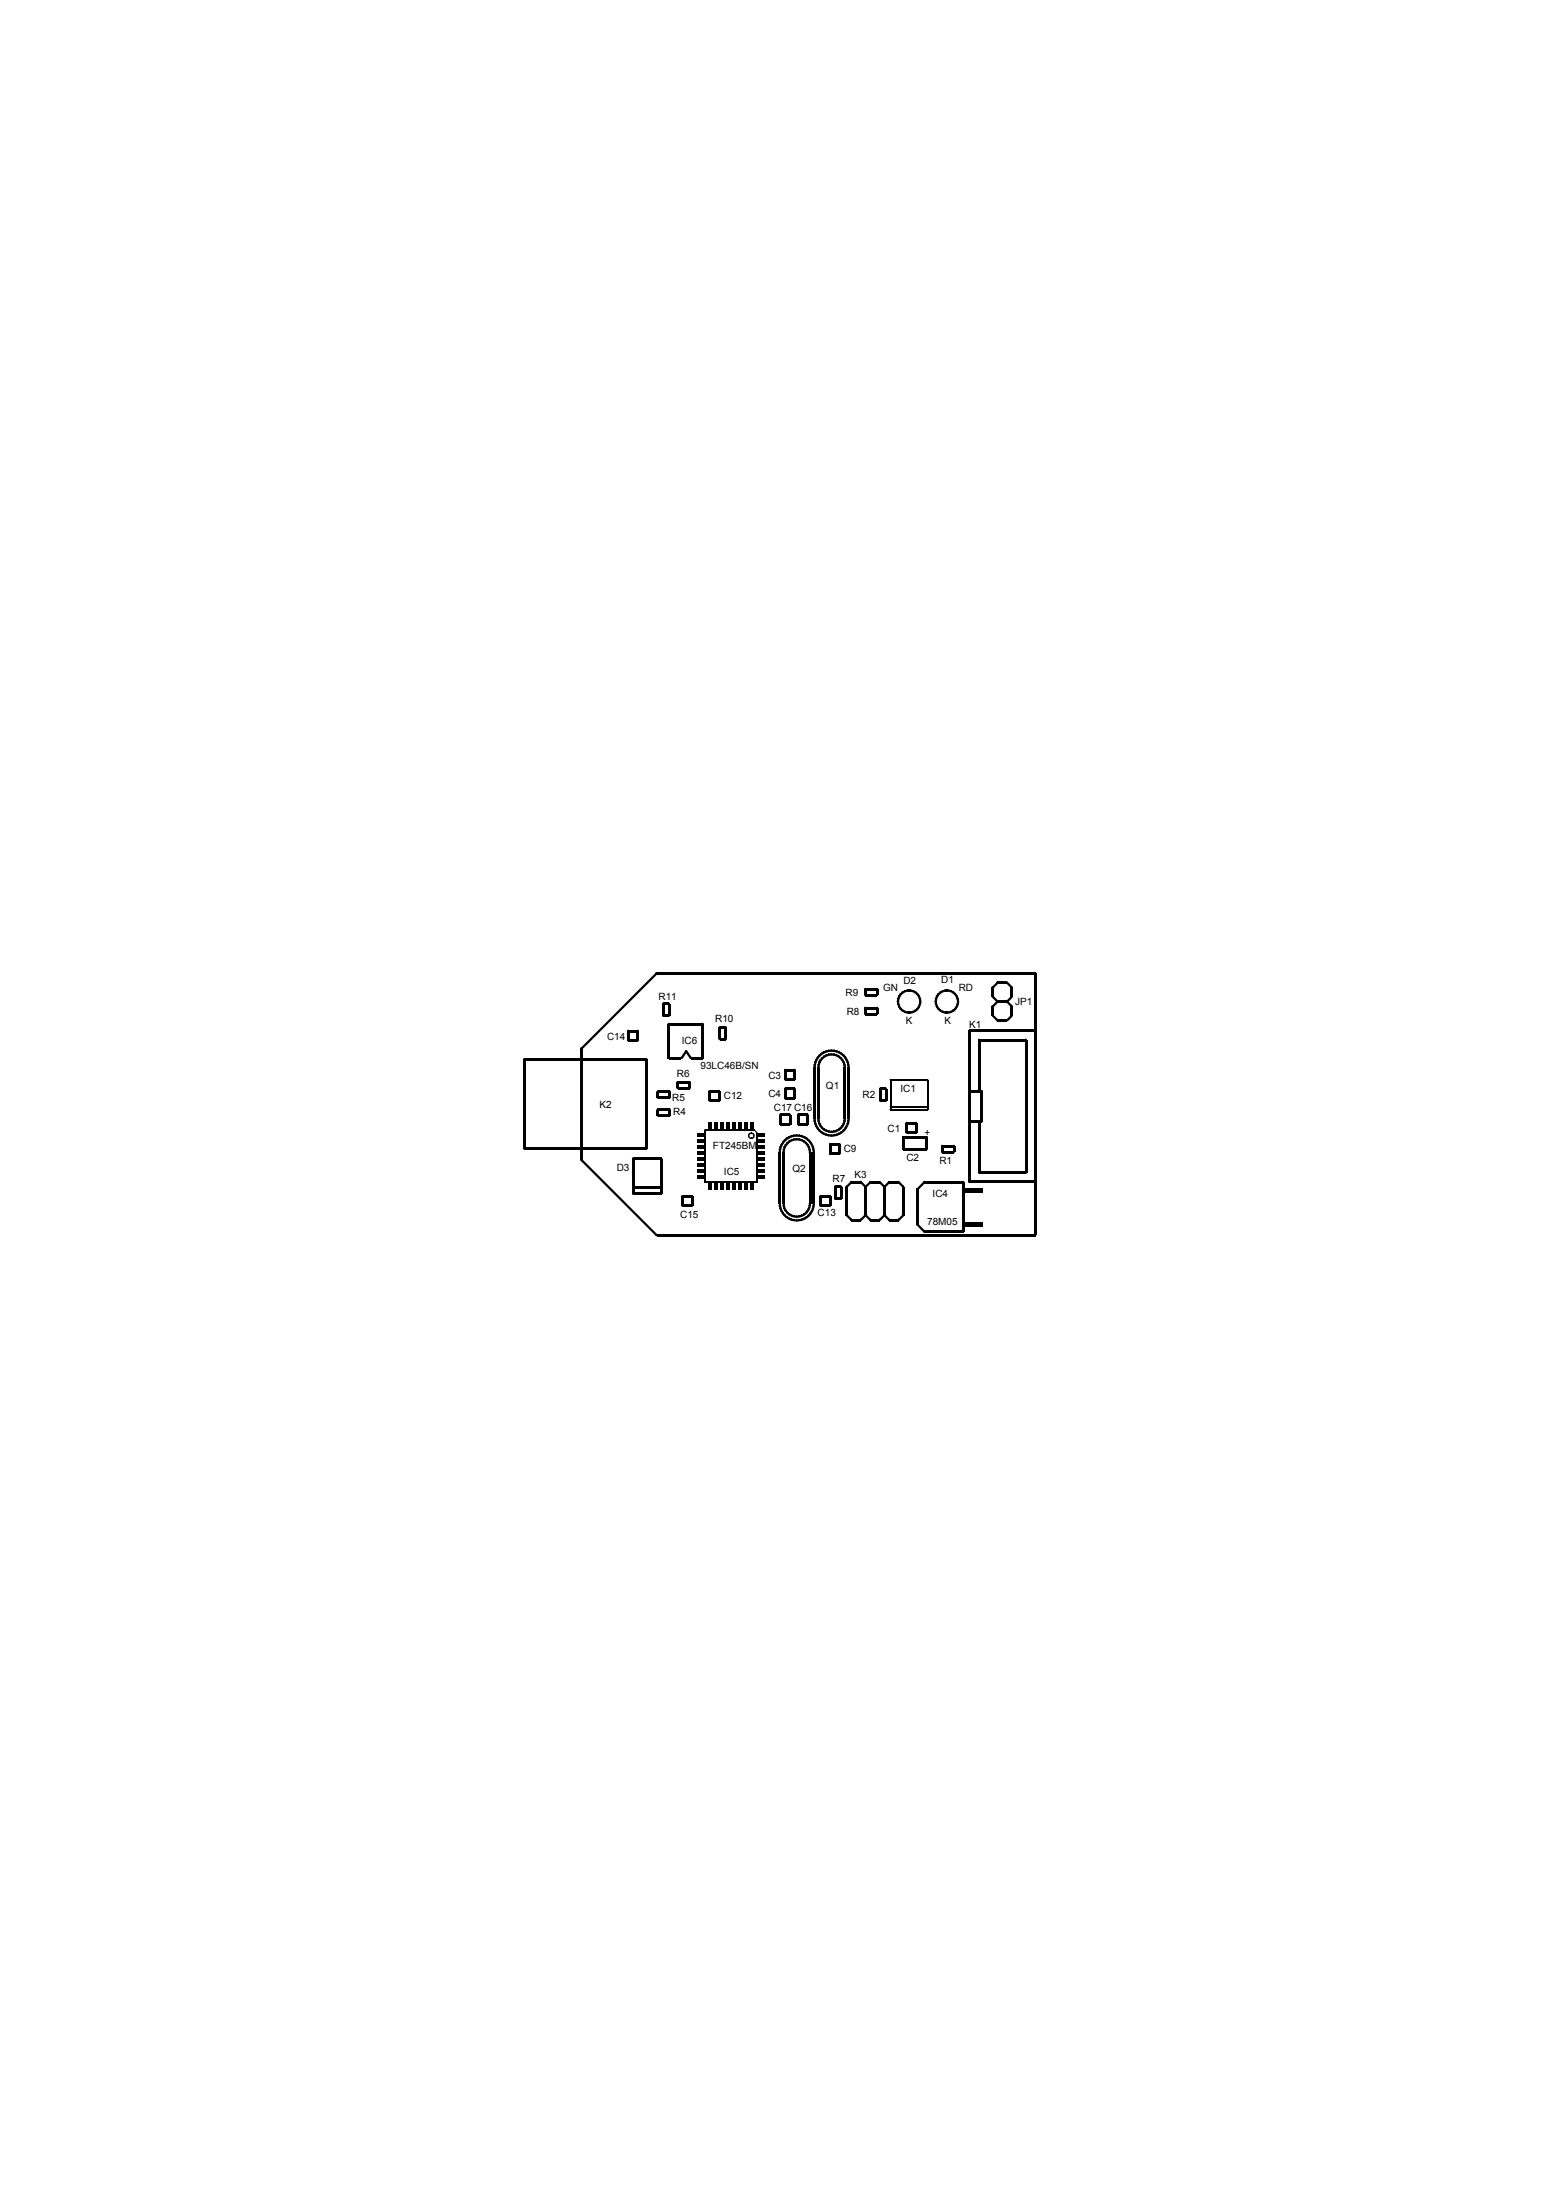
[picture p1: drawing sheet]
<svg xmlns="http://www.w3.org/2000/svg" width="210mm" height="297mm" viewBox="0 0 210 297" stroke-linecap="round" stroke-linejoin="round" font-family="sans-serif">
<defs><g id="words">
<g font-size="1.3">
<text x="88.6" y="134.5">R11</text>
<text x="96.2" y="137.5">R10</text>
<text x="113.7" y="134">R9</text>
<text x="113.9" y="136.5">R8</text>
<text x="118.8" y="133.2">GN</text>
<text x="121.5" y="132.3">D2</text>
<text x="121.8" y="137.7">K</text>
<text x="126.6" y="132.2">D1</text>
<text x="127.1" y="137.7">K</text>
<text x="129" y="133.2">RD</text>
<text x="136.5" y="135.1">JP1</text>
<text x="81.7" y="139.8">C14</text>
<text x="91.7" y="140.4">IC6</text>
<text x="94.2" y="143.7">93LC46B/SN</text>
<text x="130.4" y="138.2">K1</text>
<text x="80.6" y="148.9">K2</text>
<text x="90.4" y="148.1">R5</text>
<text x="90.6" y="150">R4</text>
<text x="91.1" y="144.9">R6</text>
<text x="97.4" y="147.7">C12</text>
<text x="103.4" y="147.6">C4</text>
<text x="103.4" y="145">C3</text>
<text x="104.1" y="149.5">C17 C16</text>
<text x="111.1" y="146.5">Q1</text>
<text x="116" y="147.7">R2</text>
<text x="121.1" y="146.9">IC1</text>
<text x="95.9" y="154.6">FT245BM</text>
<text x="113.5" y="154.9">C9</text>
<text x="119.4" y="152.3">C1</text>
<text x="124.4" y="152.7">+</text>
<text x="83" y="157.5">D3</text>
<text x="97.4" y="158">IC5</text>
<text x="106.6" y="157.6">Q2</text>
<text x="112" y="159">R7</text>
<text x="115" y="158.4">K3</text>
<text x="121.9" y="156.2">C2</text>
<text x="125.5" y="160.9">IC4</text>
<text x="126.4" y="156.5">R1</text>
<text x="91.5" y="163.8">C15</text>
<text x="110" y="163.6">C13</text>
<text x="124.7" y="164.7">78M05</text>
</g>
</g></defs>
<g fill="none" stroke="#000" stroke-width=".3">
<path d="M88.3 130.9h51v35.2h-51M130.4 138.6h8.9v20.3h-8.9M138 139.8h-6.3v6.9M70.6 142.5v12h16.4M78.2 141v15M85.2 159.7h3.8M89 155.8h-3.8v4.7h3.8M90 142.3v-4.6h4.6v4.6M104.9 155v6.8M105.4 155v6.8M109 155v6.8M109.5 155v6.8"/>
<path d="M109.6 143.6v6.8M110.1 143.6v6.8M113.6 143.6v6.8M113.9 159.6v3.8M114.2 143.6v6.8M116.4 159.6v3.8M119 159.6v3.8M121.5 152.9h3.2M121.5 154.5h3.2M124.4 159h5.2v6.6h-5.2M131.7 150.8v6.9h6.3"/>
</g>
<g fill="#000">
<path d="M88.2 130.8l.3 .2-10.2 10.1-.2-.2zM120.6 134.7h.3l.1 .3-.3 .1zM120.7 134.3h.3l-.1 .4h-.3zM120.7 135.1l.3-.1 .1 .3-.3 .1zM120.8 133.9l.3 .1-.1 .4-.3-.1zM120.8 135.5l.3-.2 .2 .3-.2 .2zM121.1 133.6l.2 .2-.2 .3-.3-.2zM121.3 135.6l.2 .2-.2 .2-.2-.2zM121.1 133.6l.2-.3 .2 .3-.2 .2zM121.5 135.8l.3 .2-.1 .2-.3-.1zM121.4 133.3l.3-.2 .1 .3-.3 .2zM121.8 135.9l.4 .1-.1 .3-.4-.1z"/>
<path d="M121.7 133.1h.4l.1 .2-.4 .1zM122.4 136l.4-.1 .1 .3-.4 .1zM122.5 133.1h.4l-.1 .3-.4-.1zM122.8 136l.3-.2 .1 .3-.3 .1zM122.9 133.1l.3 .2-.1 .3-.3-.2zM123.1 135.8l.2-.2 .2 .2-.2 .2zM123.3 133.3l.2 .3-.2 .2-.2-.2zM123.5 135.3l.3 .2-.3 .3-.2-.2zM123.3 133.8l.2-.2 .3 .3-.3 .2zM123.6 135l.3 .1-.1 .3-.3-.1zM123.5 134l.3-.1 .1 .4-.3 .1zM123.7 134.7h.3l-.1 .4-.3-.1z"/>
<path d="M123.6 134.3h.3l.1 .4h-.3zM125.7 134.7h.3l.1 .3-.3 .1zM125.8 134.3h.3l-.1 .4h-.3zM125.8 135.1l.3-.1 .1 .3-.3 .1zM125.9 133.9l.3 .1-.1 .4-.3-.1zM125.9 135.5l.3-.2 .2 .3-.3 .2zM126.1 133.6l.3 .2-.2 .3-.3-.2zM126.2 135.8l.2-.2 .2 .2-.2 .2zM126.2 133.6l.2-.3 .2 .3-.2 .2zM126.6 135.8l.3 .2-.1 .2-.4-.1zM126.4 133.3l.4-.2 .1 .3-.3 .2zM126.9 135.9l.3 .1v.3l-.4-.1z"/>
<path d="M126.8 133.1h.4v.2l-.3 .1zM127.5 136l.4-.1 .1 .3-.4 .1zM127.6 133.1h.4l-.1 .3-.4-.1zM127.8 136l.4-.2 .1 .3-.3 .1zM128 133.1l.3 .2-.1 .3-.4-.2zM128.1 135.8l.3-.2 .2 .2-.3 .2zM128.3 133.3l.3 .3-.2 .2-.3-.2zM128.6 135.3l.2 .2-.2 .3-.2-.2zM128.4 133.8l.2-.2 .2 .3-.2 .2zM128.7 135l.3 .1-.2 .3-.2-.1zM128.6 134l.2-.1 .2 .4-.3 .1zM128.7 134.7h.3v.4l-.3-.1z"/>
<path d="M128.7 134.3h.3v.4h-.3zM133.5 136.7l.2-.2 .6 .6-.2 .2zM133.5 132.7l.6-.7 .2 .2-.6 .7zM133.5 135.2l.6-.6 .2 .2-.6 .6zM133.5 134.2l.2-.3 .6 .7-.2 .2zM135.6 132l.6 .7-.2 .2-.6-.7zM135.4 134.8l.2-.2 .6 .6-.2 .2zM135.4 137.1l.6-.6 .2 .2-.6 .6zM136 133.9l.2 .3-.6 .6-.2-.2zM78.1 156.1l.2-.2 10.2 10.1-.3 .2zM92.2 141.3l.2 .1-.6 1-.3-.2zM92.2 141.4l.2-.1 .7 .9-.3 .2z"/>
<path d="M100.6 152.7h.2v.1l-.1 .1zM100.7 152.6h.1v.1h-.2zM100.7 152.9l.1-.1 .1 .1-.2 .1zM100.7 152.5h.2l-.1 .2-.1-.1zM100.9 152.9v.1v.1l-.1-.1zM100.8 152.4h.1v.1v.1zM100.9 153h.1v.2l-.1-.1zM100.9 152.4l.1-.1v.2h-.1zM101.1 153h.1l.1 .1-.1 .1zM101.2 152.3l.1 .1-.1 .1h-.1zM101.2 153l.1-.1 .1 .1-.1 .1zM101.3 152.4h.1l-.1 .2-.1-.1z"/>
<path d="M101.3 152.8l.2 .1-.1 .1-.1-.1zM101.3 152.5h.1l.1 .1-.2 .1zM101.4 152.7h.1v.2l-.2-.1zM101.3 152.6h.2v.1h-.1zM101.4 152l.1-.1 .4 .4-.1 .1zM104.8 154.6h.3v.4h-.3zM104.9 154.2l.3 .1-.1 .3h-.3zM105 153.9l.3 .1-.1 .3-.3-.1zM105.2 153.6l.3 .1-.2 .3-.3-.1zM105.3 154.6h.3v.4h-.3zM105.4 154.3h.3l-.1 .4-.3-.1zM105.5 153.3l.2 .2-.2 .2-.3-.2z"/>
<path d="M105.6 153.9l.2 .2-.1 .3-.3-.2zM105.5 153.2l.2-.2 .2 .2-.2 .3zM105.8 153.6l.2 .2-.2 .3-.2-.2zM105.8 153l.3-.2 .1 .3-.3 .1zM105.8 153.6l.3-.2 .2 .2-.3 .2zM106.1 152.8l.3-.1 .1 .3-.3 .1zM106.1 153.4l.3-.2 .2 .3-.3 .1zM106.4 152.7l.4-.1 .1 .3-.4 .1zM106.5 153.2l.3-.1 .1 .3-.3 .1zM106.8 152.6l.4-.1v.3l-.4 .1zM106.8 153.1h.4v.3h-.4zM107.2 152.5l.3 .1v.3l-.3-.1z"/>
<path d="M107.2 153.1h.3v.3h-.3zM107.6 153.1l.3 .1-.1 .3-.3-.1zM107.6 152.6l.3 .1v.3l-.4-.1zM107.9 153.2l.3 .2-.1 .2-.3-.1zM107.9 152.7l.4 .1-.1 .3-.4-.1zM108.3 153.4l.2 .2-.1 .2-.3-.2zM108.3 152.8l.3 .2-.1 .2-.4-.1zM108.3 153.8l.3-.2 .2 .3-.3 .2zM108.6 153l.3 .2-.2 .3-.3-.3zM108.5 154.1l.3-.2 .2 .3-.3 .2zM108.7 154.3h.3l.1 .3-.3 .1zM108.8 154.6h.3v.4h-.3z"/>
<path d="M108.7 153.5l.2-.2 .3 .2-.3 .2zM108.9 153.7l.3-.1 .1 .3-.2 .1zM109.4 150.4h.3l.1 .4h-.3zM109.5 143.2h.3l-.1 .4h-.3zM109.5 150.8l.2-.1 .1 .4-.2 .1zM109.1 154l.3-.1 .1 .3-.3 .1zM109.6 142.8l.2 .1-.1 .3h-.2zM109.6 151.2l.2-.1 .2 .3-.3 .1zM109.2 154.3l.3-.1 .1 .4h-.3zM109.3 154.6h.3v.4h-.3zM109.7 142.5l.3 .1-.2 .3-.2-.1zM109.7 151.5l.3-.1 .2 .3-.3 .1z"/>
<path d="M109.9 142.1l.3 .2-.2 .3-.3-.1zM109.9 151.9l.2-.2 .3 .2-.3 .2zM109.9 150.4h.3l.1 .3-.3 .1zM110 143.2h.3l-.1 .4h-.3zM110 150.8l.3-.1 .1 .4-.3 .1zM110.1 142.8l.3 .1-.1 .4-.3-.1zM110.1 151.2l.3-.2 .1 .3-.2 .2zM110.1 141.9l.3 .1-.3 .3-.2-.2zM110.3 151.9l.3 .3-.2 .2-.2-.3zM110.3 142.5l.2 .1-.1 .4-.3-.2zM110.3 151.5l.2-.2 .2 .3-.2 .2zM110.2 141.8l.2-.2 .2 .2-.3 .3z"/>
<path d="M110.6 152.1l.3 .2-.2 .3-.3-.2zM110.5 142.2l.2 .2-.2 .3-.2-.2zM110.7 151.6l.3 .2-.2 .2-.3-.2zM110.4 141.6l.3-.2 .2 .2-.3 .2zM110.9 152.3l.3 .2-.1 .2-.3-.1zM110.5 142.2l.3-.2 .2 .2-.3 .2zM111 151.8l.3 .1-.2 .3-.3-.2zM110.8 141.4l.3-.2 .1 .3-.3 .2zM110.8 142l.3-.2 .2 .2-.3 .2zM111.2 152.4l.3 .1v.3l-.4-.1zM111.2 151.9l.4 .1-.1 .3-.4-.1zM111.1 141.8l.4-.1 .1 .3-.4 .1z"/>
<path d="M111.1 141.2h.4v.3h-.3zM111.5 152.5l.4 .1v.3l-.4-.1zM111.5 152l.4 .1-.1 .3-.3-.1zM111.5 141.7l.3-.1 .1 .3-.4 .1zM111.5 141.2l.4-.1v.3l-.4 .1zM111.9 152.6l.3-.1v.3l-.3 .1zM111.8 152.1l.4-.1v.3l-.3 .1zM111.9 141.6l.3 .1v.3l-.4-.1zM111.9 141.1l.3 .1v.3l-.3-.1zM112.2 152.5l.3-.1 .1 .3-.3 .1zM112.2 152l.3-.1 .1 .3-.3 .1zM112.3 141.7l.3 .1-.1 .3-.3-.1z"/>
<path d="M112.3 141.2h.3l-.1 .3h-.3zM112.5 152.5l.3-.2 .2 .3-.4 .1zM112.5 151.9l.3-.1 .1 .2-.3 .2zM112.6 141.8l.3 .2-.1 .2-.3-.2zM112.8 151.8l.2-.2 .2 .2-.3 .2zM112.6 141.2l.4 .2-.2 .3-.3-.2zM112.8 152.3l.3-.2 .2 .3-.3 .2zM112.9 142l.3 .2-.2 .2-.2-.2zM113.2 151.3l.3 .2-.3 .3-.2-.2zM113 141.4l.3 .2-.2 .2-.3-.2zM113.1 152.2l.3-.3 .2 .2-.3 .3zM113 142.4l.2-.2 .3 .3-.3 .2z"/>
<path d="M113.4 151l.2 .2-.1 .3-.3-.2zM113.3 141.6l.3 .2-.2 .3-.3-.3zM113.6 151.7l.2 .2-.2 .2-.2-.2zM113.2 142.6l.3-.1 .1 .3-.2 .2zM113.5 150.7l.2 .1-.1 .4-.2-.1zM113.4 142.9l.2-.1 .1 .4-.2 .1zM113.5 150.4h.3v.4l-.3-.1zM113.5 143.2h.3v.4h-.3zM113.4 142l.2-.1 .2 .2-.2 .2zM113.8 151.4l.2 .1-.2 .3-.2-.1zM113.6 142.3l.2-.2 .2 .4-.2 .1zM113.9 151.1l.3 .1-.2 .3-.2-.1z"/>
<path d="M113.8 142.6l.2-.1 .2 .3-.3 .1zM114 150.7l.3 .1-.1 .4-.3-.1zM113.9 142.9l.3-.1 .1 .4h-.3zM114 150.4h.3v.4h-.3zM114 143.2h.3v.4h-.3zM114.4 158.9l.2 .2-.6 .6-.2-.2zM115.7 159.1l.2-.2 .6 .6-.2 .2zM117 158.9l.2 .2-.7 .6-.2-.2zM118.2 159.1l.2-.2 .7 .6-.2 .2zM119.5 158.9l.2 .2-.6 .6-.2-.2zM120.8 159.1l.2-.2 .6 .6-.2 .2zM124.2 158.9l.3 .2-1 .9-.2-.2z"/>
<path d="M104.8 161.8h.3v.4h-.3zM104.8 162.2h.3l.1 .3-.3 .1zM104.9 162.6l.3-.1 .1 .3-.3 .1zM105 162.9l.3-.1 .2 .3-.3 .2zM105.2 163.3l.3-.2 .2 .2-.2 .3zM105.3 161.8h.3v.4h-.3zM105.3 162.2l.3-.1 .1 .4-.3 .1zM105.4 162.6l.3-.1 .1 .3-.2 .1zM105.7 163.3l.2 .3-.2 .2-.2-.2zM105.6 162.9l.2-.2 .2 .3-.2 .2zM105.9 163.6l.3 .1-.1 .3-.3-.2zM106 163l.3 .2-.2 .2-.3-.2z"/>
<path d="M106.2 163.7l.3 .2-.1 .2-.3-.1zM106.3 163.2l.3 .1-.2 .3-.3-.2zM106.5 163.9h.4l-.1 .3-.4-.1zM106.6 163.3l.3 .1-.1 .3-.3-.1zM106.8 163.4l.4 .1v.3l-.4-.1zM106.8 163.9l.4 .1v.3l-.4-.1zM107.2 163.5l.3-.1v.3l-.3 .1zM107.2 164l.3-.1v.3l-.3 .1zM107.5 163.4l.3-.1 .1 .3-.3 .1zM107.5 163.9h.4v.2l-.3 .1zM107.8 163.3l.3-.1 .1 .2-.3 .2zM107.8 163.9l.4-.2 .1 .3-.4 .1z"/>
<path d="M108.1 163.2l.3-.2 .1 .2-.2 .2zM108.1 163.7l.4-.1 .1 .2-.3 .2zM108.5 162.7l.3 .2-.2 .3-.3-.2zM108.4 163.6l.3-.3 .2 .3-.3 .2zM108.7 162.5l.3 .1-.2 .3-.3-.1zM108.9 163.1l.3 .2-.3 .3-.2-.3zM108.8 162.1l.3 .1-.1 .4-.3-.1zM108.8 161.8h.3v.4h-.3zM109.1 162.8l.2 .1-.1 .4-.3-.2zM109.2 162.5l.3 .1-.1 .3-.3-.1zM109.3 162.2h.3l-.1 .4-.3-.1zM109.3 161.8h.3v.4h-.3z"/>
<path d="M113.8 163.5l.2-.2 .6 .6-.2 .2zM116.3 163.3l.2 .2-.6 .6-.2-.2zM116.5 163.3l.7 .6-.2 .2-.7-.6zM118.9 163.3l.2 .2-.7 .6-.2-.2zM119.1 163.3l.6 .6-.2 .2-.6-.6zM121.4 163.3l.2 .2-.6 .6-.2-.2zM123.3 164.8l.2-.2 1 .9-.3 .2z"/>
<path d="M88.2 130.7h.2v.2h-.2z" fill-rule="evenodd"/>
<path d="M88.2 130.7h.2v.2h-.2z" fill-rule="evenodd"/>
<path d="M89.1 136.5h.2v.2h-.2z" fill-rule="evenodd"/>
<path d="M89.1 134.9h.2v.2h-.2z" fill-rule="evenodd"/>
<path d="M89.1 134.9h.2v.2h-.2z" fill-rule="evenodd"/>
<path d="M89.1 136.5h.2v.2h-.2z" fill-rule="evenodd"/>
<path d="M89.9 137.6h.1v.2h-.1z" fill-rule="evenodd"/>
<path d="M89.9 137.6h.1v.2h-.1z" fill-rule="evenodd"/>
<path d="M89.9 136.5h.2v.2h-.2z" fill-rule="evenodd"/>
<path d="M89.9 134.9h.2v.2h-.2z" fill-rule="evenodd"/>
<path d="M89.9 136.5h.2v.2h-.2z" fill-rule="evenodd"/>
<path d="M89.9 134.9h.2v.2h-.2z" fill-rule="evenodd"/>
<path d="M93.9 130.7h.2v.2h-.2z" fill-rule="evenodd"/>
<path d="M93.9 130.7h.2v.2h-.2z" fill-rule="evenodd"/>
<path d="M94.4 137.6h.2v.2h-.2z" fill-rule="evenodd"/>
<path d="M94.4 137.6h.2v.2h-.2z" fill-rule="evenodd"/>
<path d="M96.7 139.6h.2v.2h-.2z" fill-rule="evenodd"/>
<path d="M96.7 138h.2v.2h-.2z" fill-rule="evenodd"/>
<path d="M96.7 138h.2v.2h-.2z" fill-rule="evenodd"/>
<path d="M96.7 139.6h.2v.2h-.2z" fill-rule="evenodd"/>
<path d="M116.3 132.9h.2v.2h-.2z" fill-rule="evenodd"/>
<path d="M116.3 133.7h.2v.2h-.2z" fill-rule="evenodd"/>
<path d="M116.3 133.7h.2v.2h-.2z" fill-rule="evenodd"/>
<path d="M116.3 132.9h.2v.2h-.2z" fill-rule="evenodd"/>
<path d="M116.3 135.4h.2v.2h-.2z" fill-rule="evenodd"/>
<path d="M116.3 136.2h.2v.2h-.2z" fill-rule="evenodd"/>
<path d="M116.3 136.2h.2v.2h-.2z" fill-rule="evenodd"/>
<path d="M116.3 135.4h.2v.2h-.2z" fill-rule="evenodd"/>
<path d="M117.9 132.9h.2v.2h-.2z" fill-rule="evenodd"/>
<path d="M117.9 133.7h.2v.2h-.2z" fill-rule="evenodd"/>
<path d="M117.9 133.7h.2v.2h-.2z" fill-rule="evenodd"/>
<path d="M117.9 132.9h.2v.2h-.2z" fill-rule="evenodd"/>
<path d="M117.9 135.4h.2v.2h-.2z" fill-rule="evenodd"/>
<path d="M117.9 136.2h.2v.2h-.2z" fill-rule="evenodd"/>
<path d="M117.9 136.2h.2v.2h-.2z" fill-rule="evenodd"/>
<path d="M117.9 135.4h.2v.2h-.2z" fill-rule="evenodd"/>
<path d="M120.7 134.6h.2v.1h-.2z" fill-rule="evenodd"/>
<path d="M120.7 134.6h.2v.1h-.2z" fill-rule="evenodd"/>
<path d="M120.7 134.2h.2v.2h-.2z" fill-rule="evenodd"/>
<path d="M120.7 134.2h.2v.2h-.2z" fill-rule="evenodd"/>
<path d="M120.7 134.9h.2v.2h-.2z" fill-rule="evenodd"/>
<path d="M120.7 134.9h.2v.2h-.2z" fill-rule="evenodd"/>
<path d="M120.8 133.9h.2v.2h-.2z" fill-rule="evenodd"/>
<path d="M120.8 133.9h.2v.2h-.2z" fill-rule="evenodd"/>
<path d="M120.8 135.3h.2v.1h-.2z" fill-rule="evenodd"/>
<path d="M120.8 135.3h.2v.1h-.2z" fill-rule="evenodd"/>
<path d="M121.1 133.6h.1v.2h-.1z" fill-rule="evenodd"/>
<path d="M121.1 133.6h.1v.2h-.1z" fill-rule="evenodd"/>
<path d="M121.1 135.6h.1v.1h-.1z" fill-rule="evenodd"/>
<path d="M121.1 135.6h.1v.1h-.1z" fill-rule="evenodd"/>
<path d="M121.3 133.3h.2v.2h-.2z" fill-rule="evenodd"/>
<path d="M121.3 133.3h.2v.2h-.2z" fill-rule="evenodd"/>
<path d="M121.3 135.8h.2v.2h-.2z" fill-rule="evenodd"/>
<path d="M121.3 135.8h.2v.2h-.2z" fill-rule="evenodd"/>
<path d="M121.6 133.2h.2v.2h-.2z" fill-rule="evenodd"/>
<path d="M121.6 133.2h.2v.2h-.2z" fill-rule="evenodd"/>
<path d="M121.6 136h.2v.1h-.2z" fill-rule="evenodd"/>
<path d="M121.6 136h.2v.1h-.2z" fill-rule="evenodd"/>
<path d="M122.7 133.2h.2v.2h-.2z" fill-rule="evenodd"/>
<path d="M122.7 133.2h.2v.2h-.2z" fill-rule="evenodd"/>
<path d="M122.7 136h.2v.1h-.2z" fill-rule="evenodd"/>
<path d="M122.7 136h.2v.1h-.2z" fill-rule="evenodd"/>
<path d="M123 133.3h.2v.2h-.2z" fill-rule="evenodd"/>
<path d="M123 133.3h.2v.2h-.2z" fill-rule="evenodd"/>
<path d="M123 135.8h.2v.2h-.2z" fill-rule="evenodd"/>
<path d="M123 135.8h.2v.2h-.2z" fill-rule="evenodd"/>
<path d="M123.3 133.6h.2v.2h-.2z" fill-rule="evenodd"/>
<path d="M123.3 133.6h.2v.2h-.2z" fill-rule="evenodd"/>
<path d="M123.3 135.6h.2v.1h-.2z" fill-rule="evenodd"/>
<path d="M123.3 135.6h.2v.1h-.2z" fill-rule="evenodd"/>
<path d="M123.5 133.9h.2v.2h-.2z" fill-rule="evenodd"/>
<path d="M123.5 133.9h.2v.2h-.2z" fill-rule="evenodd"/>
<path d="M123.5 135.3h.2v.1h-.2z" fill-rule="evenodd"/>
<path d="M123.5 135.3h.2v.1h-.2z" fill-rule="evenodd"/>
<path d="M123.6 134.2h.2v.2h-.2z" fill-rule="evenodd"/>
<path d="M123.6 134.2h.2v.2h-.2z" fill-rule="evenodd"/>
<path d="M123.6 134.9h.2v.2h-.2z" fill-rule="evenodd"/>
<path d="M123.6 134.9h.2v.2h-.2z" fill-rule="evenodd"/>
<path d="M123.7 134.6h.2v.1h-.2z" fill-rule="evenodd"/>
<path d="M123.7 134.6h.2v.1h-.2z" fill-rule="evenodd"/>
<path d="M125.8 134.6h.1v.1h-.1z" fill-rule="evenodd"/>
<path d="M125.8 134.6h.1v.1h-.1z" fill-rule="evenodd"/>
<path d="M125.8 134.2h.2v.2h-.2z" fill-rule="evenodd"/>
<path d="M125.8 134.2h.2v.2h-.2z" fill-rule="evenodd"/>
<path d="M125.8 134.9h.2v.2h-.2z" fill-rule="evenodd"/>
<path d="M125.8 134.9h.2v.2h-.2z" fill-rule="evenodd"/>
<path d="M125.9 133.9h.2v.2h-.2z" fill-rule="evenodd"/>
<path d="M125.9 133.9h.2v.2h-.2z" fill-rule="evenodd"/>
<path d="M125.9 135.3h.2v.1h-.2z" fill-rule="evenodd"/>
<path d="M125.9 135.3h.2v.1h-.2z" fill-rule="evenodd"/>
<path d="M126.1 133.6h.2v.2h-.2z" fill-rule="evenodd"/>
<path d="M126.1 133.6h.2v.2h-.2z" fill-rule="evenodd"/>
<path d="M126.1 135.6h.2v.1h-.2z" fill-rule="evenodd"/>
<path d="M126.1 135.6h.2v.1h-.2z" fill-rule="evenodd"/>
<path d="M126.4 133.3h.2v.2h-.2z" fill-rule="evenodd"/>
<path d="M126.4 133.3h.2v.2h-.2z" fill-rule="evenodd"/>
<path d="M126.4 135.8h.2v.2h-.2z" fill-rule="evenodd"/>
<path d="M126.4 135.8h.2v.2h-.2z" fill-rule="evenodd"/>
<path d="M126.7 133.2h.2v.2h-.2z" fill-rule="evenodd"/>
<path d="M126.7 133.2h.2v.2h-.2z" fill-rule="evenodd"/>
<path d="M126.7 136h.2v.1h-.2z" fill-rule="evenodd"/>
<path d="M126.7 136h.2v.1h-.2z" fill-rule="evenodd"/>
<path d="M127.1 133.1h.2v.2h-.2z" fill-rule="evenodd"/>
<path d="M127.1 133.1h.2v.2h-.2z" fill-rule="evenodd"/>
<path d="M127.1 136h.2v.2h-.2z" fill-rule="evenodd"/>
<path d="M127.1 136h.2v.2h-.2z" fill-rule="evenodd"/>
<path d="M127.8 133.2h.2v.2h-.2z" fill-rule="evenodd"/>
<path d="M127.8 133.2h.2v.2h-.2z" fill-rule="evenodd"/>
<path d="M127.8 136h.2v.1h-.2z" fill-rule="evenodd"/>
<path d="M127.8 136h.2v.1h-.2z" fill-rule="evenodd"/>
<path d="M128.1 133.3h.2v.2h-.2z" fill-rule="evenodd"/>
<path d="M128.1 133.3h.2v.2h-.2z" fill-rule="evenodd"/>
<path d="M128.1 135.8h.2v.2h-.2z" fill-rule="evenodd"/>
<path d="M128.1 135.8h.2v.2h-.2z" fill-rule="evenodd"/>
<path d="M128.4 133.6h.2v.2h-.2z" fill-rule="evenodd"/>
<path d="M128.4 133.6h.2v.2h-.2z" fill-rule="evenodd"/>
<path d="M128.4 135.6h.2v.1h-.2z" fill-rule="evenodd"/>
<path d="M128.4 135.6h.2v.1h-.2z" fill-rule="evenodd"/>
<path d="M128.6 133.9h.2v.2h-.2z" fill-rule="evenodd"/>
<path d="M128.6 133.9h.2v.2h-.2z" fill-rule="evenodd"/>
<path d="M128.6 135.3h.2v.1h-.2z" fill-rule="evenodd"/>
<path d="M128.6 135.3h.2v.1h-.2z" fill-rule="evenodd"/>
<path d="M128.7 134.2h.2v.2h-.2z" fill-rule="evenodd"/>
<path d="M128.7 134.2h.2v.2h-.2z" fill-rule="evenodd"/>
<path d="M128.7 134.9h.2v.2h-.2z" fill-rule="evenodd"/>
<path d="M128.7 134.9h.2v.2h-.2z" fill-rule="evenodd"/>
<path d="M128.8 134.6h.1v.1h-.1z" fill-rule="evenodd"/>
<path d="M128.8 134.6h.1v.1h-.1z" fill-rule="evenodd"/>
<path d="M131.6 139.7h.2v.2h-.2z" fill-rule="evenodd"/>
<path d="M131.6 139.7h.2v.2h-.2z" fill-rule="evenodd"/>
<path d="M133.4 132.7h.2v.1h-.2z" fill-rule="evenodd"/>
<path d="M133.4 133.9h.2v.2h-.2z" fill-rule="evenodd"/>
<path d="M133.4 132.7h.2v.1h-.2z" fill-rule="evenodd"/>
<path d="M133.4 133.9h.2v.2h-.2z" fill-rule="evenodd"/>
<path d="M133.4 136.5h.2v.2h-.2z" fill-rule="evenodd"/>
<path d="M133.4 135.2h.2v.2h-.2z" fill-rule="evenodd"/>
<path d="M133.4 136.5h.2v.2h-.2z" fill-rule="evenodd"/>
<path d="M133.4 135.2h.2v.2h-.2z" fill-rule="evenodd"/>
<path d="M134.1 132h.2v.2h-.2z" fill-rule="evenodd"/>
<path d="M134.1 132h.2v.2h-.2z" fill-rule="evenodd"/>
<path d="M134.1 134.6h.2v.1h-.2z" fill-rule="evenodd"/>
<path d="M134.1 137.1h.2v.2h-.2z" fill-rule="evenodd"/>
<path d="M134.1 137.1h.2v.2h-.2z" fill-rule="evenodd"/>
<path d="M134.1 134.6h.2v.1h-.2z" fill-rule="evenodd"/>
<path d="M134.1 134.6h.2v.1h-.2z" fill-rule="evenodd"/>
<path d="M135.3 134.6h.2v.1h-.2z" fill-rule="evenodd"/>
<path d="M135.3 132h.2v.2h-.2z" fill-rule="evenodd"/>
<path d="M135.3 132h.2v.2h-.2z" fill-rule="evenodd"/>
<path d="M135.3 137.1h.2v.2h-.2z" fill-rule="evenodd"/>
<path d="M135.3 137.1h.2v.2h-.2z" fill-rule="evenodd"/>
<path d="M135.3 134.6h.2v.1h-.2z" fill-rule="evenodd"/>
<path d="M135.3 134.6h.2v.1h-.2z" fill-rule="evenodd"/>
<path d="M136 133.9h.2v.2h-.2z" fill-rule="evenodd"/>
<path d="M136 132.7h.2v.1h-.2z" fill-rule="evenodd"/>
<path d="M136 133.9h.2v.2h-.2z" fill-rule="evenodd"/>
<path d="M136 132.7h.2v.1h-.2z" fill-rule="evenodd"/>
<path d="M136 135.2h.2v.2h-.2z" fill-rule="evenodd"/>
<path d="M136 136.5h.2v.2h-.2z" fill-rule="evenodd"/>
<path d="M136 136.5h.2v.2h-.2z" fill-rule="evenodd"/>
<path d="M136 135.2h.2v.2h-.2z" fill-rule="evenodd"/>
<path d="M139.1 130.7h.2v.2h-.2z" fill-rule="evenodd"/>
<path d="M139.1 133.6h.2v.2h-.2z" fill-rule="evenodd"/>
<path d="M139.1 130.7h.2v.2h-.2z" fill-rule="evenodd"/>
<path d="M139.1 133.6h.2v.2h-.2z" fill-rule="evenodd"/>
<path d="M139.2 138.5h.2v.2h-.2z" fill-rule="evenodd"/>
<path d="M139.2 138.5h.2v.2h-.2z" fill-rule="evenodd"/>
<path d="M70.4 154.4h.2v.2h-.2z" fill-rule="evenodd"/>
<path d="M70.4 154.4h.2v.2h-.2z" fill-rule="evenodd"/>
<path d="M78.1 155.8h.2v.2h-.2z" fill-rule="evenodd"/>
<path d="M78.1 140.9h.2v.2h-.2z" fill-rule="evenodd"/>
<path d="M78.1 155.8h.2v.2h-.2z" fill-rule="evenodd"/>
<path d="M78.1 140.9h.2v.2h-.2z" fill-rule="evenodd"/>
<path d="M85 159.6h.2v.1h-.2z" fill-rule="evenodd"/>
<path d="M85 155.7h.2v.2h-.2z" fill-rule="evenodd"/>
<path d="M85 155.7h.2v.2h-.2z" fill-rule="evenodd"/>
<path d="M88.4 147.5h.2v.2h-.2z" fill-rule="evenodd"/>
<path d="M88.4 147.5h.2v.2h-.2z" fill-rule="evenodd"/>
<path d="M88.4 149.1h.2v.2h-.2z" fill-rule="evenodd"/>
<path d="M88.4 149.9h.2v.2h-.2z" fill-rule="evenodd"/>
<path d="M88.4 149.9h.2v.2h-.2z" fill-rule="evenodd"/>
<path d="M88.4 149.1h.2v.2h-.2z" fill-rule="evenodd"/>
<path d="M89.9 142.2h.1v.1h-.1z" fill-rule="evenodd"/>
<path d="M89.9 142.2h.1v.1h-.1z" fill-rule="evenodd"/>
<path d="M91.1 146.2h.2v.2h-.2z" fill-rule="evenodd"/>
<path d="M91.1 146.2h.2v.2h-.2z" fill-rule="evenodd"/>
<path d="M91.4 142.2h.2v.1h-.2z" fill-rule="evenodd"/>
<path d="M91.5 142.2h.2v.2h-.2z" fill-rule="evenodd"/>
<path d="M92.2 141.2h.2v.2h-.2z" fill-rule="evenodd"/>
<path d="M92.2 141.2h.2v.2h-.2z" fill-rule="evenodd"/>
<path d="M92.7 146.2h.2v.2h-.2z" fill-rule="evenodd"/>
<path d="M92.7 146.2h.2v.2h-.2z" fill-rule="evenodd"/>
<path d="M92.8 142.2h.2v.2h-.2z" fill-rule="evenodd"/>
<path d="M92.9 142.2h.2v.1h-.2z" fill-rule="evenodd"/>
<path d="M94.4 142.2h.2v.1h-.2z" fill-rule="evenodd"/>
<path d="M94.4 142.2h.2v.1h-.2z" fill-rule="evenodd"/>
<path d="M94.8 151.9l.1 .1z" fill-rule="evenodd"/>
<path d="M94.8 158.9h.1v.1h-.1z" fill-rule="evenodd"/>
<path d="M94.8 151.9l.1 .1z" fill-rule="evenodd"/>
<path d="M94.8 158.9h.1v.1h-.1z" fill-rule="evenodd"/>
<path d="M95.4 146.6h.1v.2h-.1z" fill-rule="evenodd"/>
<path d="M95.4 147.9h.1v.2h-.1z" fill-rule="evenodd"/>
<path d="M95.4 146.6h.1v.2h-.1z" fill-rule="evenodd"/>
<path d="M95.4 147.9h.1v.2h-.1z" fill-rule="evenodd"/>
<path d="M96.6 146.6h.2v.2h-.2z" fill-rule="evenodd"/>
<path d="M96.6 147.9h.2v.2h-.2z" fill-rule="evenodd"/>
<path d="M96.6 146.6h.2v.2h-.2z" fill-rule="evenodd"/>
<path d="M96.6 147.9h.2v.2h-.2z" fill-rule="evenodd"/>
<path d="M100.6 152.7h.1z" fill-rule="evenodd"/>
<path d="M100.6 152.7h.1z" fill-rule="evenodd"/>
<path d="M100.7 152.5h.1v.1h-.1z" fill-rule="evenodd"/>
<path d="M100.7 152.5h.1v.1h-.1z" fill-rule="evenodd"/>
<path d="M100.7 152.8l.1 .1z" fill-rule="evenodd"/>
<path d="M100.7 152.8l.1 .1z" fill-rule="evenodd"/>
<path d="M100.7 152.4h.1v.1h-.1z" fill-rule="evenodd"/>
<path d="M100.7 152.4h.1v.1h-.1z" fill-rule="evenodd"/>
<path d="M100.7 152.9l.1 .1z" fill-rule="evenodd"/>
<path d="M100.7 152.9l.1 .1z" fill-rule="evenodd"/>
<path d="M100.8 152.4h.1z" fill-rule="evenodd"/>
<path d="M100.8 152.4h.1z" fill-rule="evenodd"/>
<path d="M100.8 153l.1 .1z" fill-rule="evenodd"/>
<path d="M100.8 153l.1 .1z" fill-rule="evenodd"/>
<path d="M100.9 152.3l.1 .1z" fill-rule="evenodd"/>
<path d="M100.9 152.3l.1 .1z" fill-rule="evenodd"/>
<path d="M100.9 153l.1 .1z" fill-rule="evenodd"/>
<path d="M100.9 153l.1 .1z" fill-rule="evenodd"/>
<path d="M101.1 152.3l.1 .1z" fill-rule="evenodd"/>
<path d="M101.1 152.3l.1 .1z" fill-rule="evenodd"/>
<path d="M101.1 153l.1 .1z" fill-rule="evenodd"/>
<path d="M101.1 153l.1 .1z" fill-rule="evenodd"/>
<path d="M101.2 152.4h.1z" fill-rule="evenodd"/>
<path d="M101.2 152.4h.1z" fill-rule="evenodd"/>
<path d="M101.2 153l.1 .1z" fill-rule="evenodd"/>
<path d="M101.2 153l.1 .1z" fill-rule="evenodd"/>
<path d="M101.3 152.4h.1v.1h-.1z" fill-rule="evenodd"/>
<path d="M101.3 152.4h.1v.1h-.1z" fill-rule="evenodd"/>
<path d="M101.3 152.9l.1 .1z" fill-rule="evenodd"/>
<path d="M101.3 152.9l.1 .1z" fill-rule="evenodd"/>
<path d="M101.3 152.5h.1v.1h-.1z" fill-rule="evenodd"/>
<path d="M101.3 152.5h.1v.1h-.1z" fill-rule="evenodd"/>
<path d="M101.3 152.8l.1 .1z" fill-rule="evenodd"/>
<path d="M101.3 152.8l.1 .1z" fill-rule="evenodd"/>
<path d="M101.4 152.7h.1z" fill-rule="evenodd"/>
<path d="M101.4 152.7h.1z" fill-rule="evenodd"/>
<path d="M101.4 151.9l.1 .1z" fill-rule="evenodd"/>
<path d="M101.4 151.9l.1 .1z" fill-rule="evenodd"/>
<path d="M101.8 152.3h.1z" fill-rule="evenodd"/>
<path d="M101.8 152.3h.1z" fill-rule="evenodd"/>
<path d="M101.8 158.9h.1v.1h-.1z" fill-rule="evenodd"/>
<path d="M101.8 158.9h.1v.1h-.1z" fill-rule="evenodd"/>
<path d="M104.8 154.9h.2v.1h-.2z" fill-rule="evenodd"/>
<path d="M104.8 154.9h.2v.1h-.2z" fill-rule="evenodd"/>
<path d="M104.8 154.5h.2v.2h-.2z" fill-rule="evenodd"/>
<path d="M104.8 154.5h.2v.2h-.2z" fill-rule="evenodd"/>
<path d="M104.9 149.8h.2v.2h-.2z" fill-rule="evenodd"/>
<path d="M104.9 151.1h.2v.2h-.2z" fill-rule="evenodd"/>
<path d="M104.9 149.8h.2v.2h-.2z" fill-rule="evenodd"/>
<path d="M104.9 151.1h.2v.2h-.2z" fill-rule="evenodd"/>
<path d="M104.9 154.1h.2v.2h-.2z" fill-rule="evenodd"/>
<path d="M104.9 154.1h.2v.2h-.2z" fill-rule="evenodd"/>
<path d="M105 153.8h.2v.2h-.2z" fill-rule="evenodd"/>
<path d="M105 153.8h.2v.2h-.2z" fill-rule="evenodd"/>
<path d="M105.2 153.5h.2v.2h-.2z" fill-rule="evenodd"/>
<path d="M105.2 153.5h.2v.2h-.2z" fill-rule="evenodd"/>
<path d="M105.3 154.9h.2v.1h-.2z" fill-rule="evenodd"/>
<path d="M105.3 154.9h.2v.1h-.2z" fill-rule="evenodd"/>
<path d="M105.3 154.5h.2v.2h-.2z" fill-rule="evenodd"/>
<path d="M105.3 154.5h.2v.2h-.2z" fill-rule="evenodd"/>
<path d="M105.5 153.2h.1v.2h-.1z" fill-rule="evenodd"/>
<path d="M105.5 153.2h.1v.2h-.1z" fill-rule="evenodd"/>
<path d="M105.5 146.3h.2v.2h-.2z" fill-rule="evenodd"/>
<path d="M105.5 147.6h.2v.2h-.2z" fill-rule="evenodd"/>
<path d="M105.5 146.3h.2v.2h-.2z" fill-rule="evenodd"/>
<path d="M105.5 147.6h.2v.2h-.2z" fill-rule="evenodd"/>
<path d="M105.5 143.8h.2v.2h-.2z" fill-rule="evenodd"/>
<path d="M105.5 145h.2v.2h-.2z" fill-rule="evenodd"/>
<path d="M105.5 143.8h.2v.2h-.2z" fill-rule="evenodd"/>
<path d="M105.5 145h.2v.2h-.2z" fill-rule="evenodd"/>
<path d="M105.6 153.9h.2v.2h-.2z" fill-rule="evenodd"/>
<path d="M105.6 153.9h.2v.2h-.2z" fill-rule="evenodd"/>
<path d="M105.8 153.6h.2v.2h-.2z" fill-rule="evenodd"/>
<path d="M105.8 153.6h.2v.2h-.2z" fill-rule="evenodd"/>
<path d="M106.1 153.4h.2v.2h-.2z" fill-rule="evenodd"/>
<path d="M106.1 153.4h.2v.2h-.2z" fill-rule="evenodd"/>
<path d="M106.2 149.8h.1v.2h-.1z" fill-rule="evenodd"/>
<path d="M106.2 151.1h.1v.2h-.1z" fill-rule="evenodd"/>
<path d="M106.2 149.8h.1v.2h-.1z" fill-rule="evenodd"/>
<path d="M106.2 151.1h.1v.2h-.1z" fill-rule="evenodd"/>
<path d="M106.4 152.7h.2v.2h-.2z" fill-rule="evenodd"/>
<path d="M106.4 152.7h.2v.2h-.2z" fill-rule="evenodd"/>
<path d="M106.4 153.2h.2v.2h-.2z" fill-rule="evenodd"/>
<path d="M106.4 153.2h.2v.2h-.2z" fill-rule="evenodd"/>
<path d="M106.7 152.6h.2v.2h-.2z" fill-rule="evenodd"/>
<path d="M106.7 152.6h.2v.2h-.2z" fill-rule="evenodd"/>
<path d="M106.7 153.1h.2v.2h-.2z" fill-rule="evenodd"/>
<path d="M106.7 153.1h.2v.2h-.2z" fill-rule="evenodd"/>
<path d="M106.8 146.3h.2v.2h-.2z" fill-rule="evenodd"/>
<path d="M106.8 147.6h.2v.2h-.2z" fill-rule="evenodd"/>
<path d="M106.8 146.3h.2v.2h-.2z" fill-rule="evenodd"/>
<path d="M106.8 147.6h.2v.2h-.2z" fill-rule="evenodd"/>
<path d="M106.8 143.8h.2v.2h-.2z" fill-rule="evenodd"/>
<path d="M106.8 145h.2v.2h-.2z" fill-rule="evenodd"/>
<path d="M106.8 143.8h.2v.2h-.2z" fill-rule="evenodd"/>
<path d="M106.8 145h.2v.2h-.2z" fill-rule="evenodd"/>
<path d="M107.1 152.6h.2v.2h-.2z" fill-rule="evenodd"/>
<path d="M107.1 152.6h.2v.2h-.2z" fill-rule="evenodd"/>
<path d="M107.1 153.1h.2v.2h-.2z" fill-rule="evenodd"/>
<path d="M107.1 153.1h.2v.2h-.2z" fill-rule="evenodd"/>
<path d="M107.3 149.8h.1v.2h-.1z" fill-rule="evenodd"/>
<path d="M107.3 151.1h.1v.2h-.1z" fill-rule="evenodd"/>
<path d="M107.3 149.8h.1v.2h-.1z" fill-rule="evenodd"/>
<path d="M107.3 151.1h.1v.2h-.1z" fill-rule="evenodd"/>
<path d="M107.4 153.1h.2v.2h-.2z" fill-rule="evenodd"/>
<path d="M107.4 153.1h.2v.2h-.2z" fill-rule="evenodd"/>
<path d="M107.4 152.6h.2v.2h-.2z" fill-rule="evenodd"/>
<path d="M107.4 152.6h.2v.2h-.2z" fill-rule="evenodd"/>
<path d="M107.7 153.2h.2v.2h-.2z" fill-rule="evenodd"/>
<path d="M107.7 153.2h.2v.2h-.2z" fill-rule="evenodd"/>
<path d="M107.8 152.7h.2v.2h-.2z" fill-rule="evenodd"/>
<path d="M107.8 152.7h.2v.2h-.2z" fill-rule="evenodd"/>
<path d="M108.1 153.4h.1v.2h-.1z" fill-rule="evenodd"/>
<path d="M108.1 153.4h.1v.2h-.1z" fill-rule="evenodd"/>
<path d="M108.3 153.6h.2v.2h-.2z" fill-rule="evenodd"/>
<path d="M108.3 153.6h.2v.2h-.2z" fill-rule="evenodd"/>
<path d="M108.5 149.8h.2v.2h-.2z" fill-rule="evenodd"/>
<path d="M108.5 151.1h.2v.2h-.2z" fill-rule="evenodd"/>
<path d="M108.5 149.8h.2v.2h-.2z" fill-rule="evenodd"/>
<path d="M108.5 151.1h.2v.2h-.2z" fill-rule="evenodd"/>
<path d="M108.5 153.9h.2v.2h-.2z" fill-rule="evenodd"/>
<path d="M108.5 153.9h.2v.2h-.2z" fill-rule="evenodd"/>
<path d="M108.7 153.2h.2v.2h-.2z" fill-rule="evenodd"/>
<path d="M108.7 153.2h.2v.2h-.2z" fill-rule="evenodd"/>
<path d="M108.8 154.5h.2v.2h-.2z" fill-rule="evenodd"/>
<path d="M108.8 154.5h.2v.2h-.2z" fill-rule="evenodd"/>
<path d="M108.8 154.9h.2v.1h-.2z" fill-rule="evenodd"/>
<path d="M108.8 154.9h.2v.1h-.2z" fill-rule="evenodd"/>
<path d="M108.9 153.5h.2v.2h-.2z" fill-rule="evenodd"/>
<path d="M108.9 153.5h.2v.2h-.2z" fill-rule="evenodd"/>
<path d="M109.1 153.8h.2v.2h-.2z" fill-rule="evenodd"/>
<path d="M109.1 153.8h.2v.2h-.2z" fill-rule="evenodd"/>
<path d="M109.2 154.1h.2v.2h-.2z" fill-rule="evenodd"/>
<path d="M109.2 154.1h.2v.2h-.2z" fill-rule="evenodd"/>
<path d="M109.3 154.5h.2v.2h-.2z" fill-rule="evenodd"/>
<path d="M109.3 154.5h.2v.2h-.2z" fill-rule="evenodd"/>
<path d="M109.3 154.9h.2v.1h-.2z" fill-rule="evenodd"/>
<path d="M109.3 154.9h.2v.1h-.2z" fill-rule="evenodd"/>
<path d="M109.5 143.4h.1v.2h-.1z" fill-rule="evenodd"/>
<path d="M109.5 150.3h.1v.2h-.1z" fill-rule="evenodd"/>
<path d="M109.5 143.4h.1v.2h-.1z" fill-rule="evenodd"/>
<path d="M109.5 150.3h.1v.2h-.1z" fill-rule="evenodd"/>
<path d="M109.7 142.4h.2v.2h-.2z" fill-rule="evenodd"/>
<path d="M109.7 142.4h.2v.2h-.2z" fill-rule="evenodd"/>
<path d="M109.7 151.3h.2v.2h-.2z" fill-rule="evenodd"/>
<path d="M109.7 151.3h.2v.2h-.2z" fill-rule="evenodd"/>
<path d="M109.9 142.1h.2v.2h-.2z" fill-rule="evenodd"/>
<path d="M109.9 142.1h.2v.2h-.2z" fill-rule="evenodd"/>
<path d="M109.9 151.6h.2v.2h-.2z" fill-rule="evenodd"/>
<path d="M109.9 151.6h.2v.2h-.2z" fill-rule="evenodd"/>
<path d="M110 143.4h.2v.2h-.2z" fill-rule="evenodd"/>
<path d="M110 150.3h.2v.2h-.2z" fill-rule="evenodd"/>
<path d="M110 143.4h.2v.2h-.2z" fill-rule="evenodd"/>
<path d="M110 150.3h.2v.2h-.2z" fill-rule="evenodd"/>
<path d="M110 143.1h.2v.2h-.2z" fill-rule="evenodd"/>
<path d="M110 143.1h.2v.2h-.2z" fill-rule="evenodd"/>
<path d="M110 150.6h.2v.2h-.2z" fill-rule="evenodd"/>
<path d="M110 150.6h.2v.2h-.2z" fill-rule="evenodd"/>
<path d="M110.1 141.8h.2v.2h-.2z" fill-rule="evenodd"/>
<path d="M110.1 141.8h.2v.2h-.2z" fill-rule="evenodd"/>
<path d="M110.1 151.9h.2v.2h-.2z" fill-rule="evenodd"/>
<path d="M110.1 151.9h.2v.2h-.2z" fill-rule="evenodd"/>
<path d="M110.3 142.5h.2v.1h-.2z" fill-rule="evenodd"/>
<path d="M110.3 142.5h.2v.1h-.2z" fill-rule="evenodd"/>
<path d="M110.3 151.3h.2v.2h-.2z" fill-rule="evenodd"/>
<path d="M110.3 151.3h.2v.2h-.2z" fill-rule="evenodd"/>
<path d="M110.4 141.6h.2v.2h-.2z" fill-rule="evenodd"/>
<path d="M110.4 141.6h.2v.2h-.2z" fill-rule="evenodd"/>
<path d="M110.4 152.1h.2v.2h-.2z" fill-rule="evenodd"/>
<path d="M110.4 152.1h.2v.2h-.2z" fill-rule="evenodd"/>
<path d="M110.5 142.2h.2v.2h-.2z" fill-rule="evenodd"/>
<path d="M110.5 142.2h.2v.2h-.2z" fill-rule="evenodd"/>
<path d="M110.5 151.6h.2v.1h-.2z" fill-rule="evenodd"/>
<path d="M110.5 151.6h.2v.1h-.2z" fill-rule="evenodd"/>
<path d="M110.7 152.3h.2v.2h-.2z" fill-rule="evenodd"/>
<path d="M110.7 152.3h.2v.2h-.2z" fill-rule="evenodd"/>
<path d="M111 141.3h.2v.2h-.2z" fill-rule="evenodd"/>
<path d="M111 141.3h.2v.2h-.2z" fill-rule="evenodd"/>
<path d="M111 152.5h.2v.2h-.2z" fill-rule="evenodd"/>
<path d="M111 152.5h.2v.2h-.2z" fill-rule="evenodd"/>
<path d="M111.1 141.8h.2v.2h-.2z" fill-rule="evenodd"/>
<path d="M111.1 141.8h.2v.2h-.2z" fill-rule="evenodd"/>
<path d="M111.1 151.9h.2v.2h-.2z" fill-rule="evenodd"/>
<path d="M111.1 151.9h.2v.2h-.2z" fill-rule="evenodd"/>
<path d="M111.4 141.2h.2v.2h-.2z" fill-rule="evenodd"/>
<path d="M111.4 141.2h.2v.2h-.2z" fill-rule="evenodd"/>
<path d="M111.4 152.5h.2v.2h-.2z" fill-rule="evenodd"/>
<path d="M111.4 152.5h.2v.2h-.2z" fill-rule="evenodd"/>
<path d="M111.4 141.7h.2v.2h-.2z" fill-rule="evenodd"/>
<path d="M111.4 141.7h.2v.2h-.2z" fill-rule="evenodd"/>
<path d="M111.4 152h.2v.2h-.2z" fill-rule="evenodd"/>
<path d="M111.4 152h.2v.2h-.2z" fill-rule="evenodd"/>
<path d="M111.7 141.7h.2v.2h-.2z" fill-rule="evenodd"/>
<path d="M111.7 141.7h.2v.2h-.2z" fill-rule="evenodd"/>
<path d="M111.7 141.2h.2v.2h-.2z" fill-rule="evenodd"/>
<path d="M111.7 141.2h.2v.2h-.2z" fill-rule="evenodd"/>
<path d="M111.7 152.6h.2v.2h-.2z" fill-rule="evenodd"/>
<path d="M111.7 152.6h.2v.2h-.2z" fill-rule="evenodd"/>
<path d="M111.7 152.1h.2v.2h-.2z" fill-rule="evenodd"/>
<path d="M111.7 152.1h.2v.2h-.2z" fill-rule="evenodd"/>
<path d="M112.1 141.2h.2v.2h-.2z" fill-rule="evenodd"/>
<path d="M112.1 141.2h.2v.2h-.2z" fill-rule="evenodd"/>
<path d="M112.1 152.5h.2v.2h-.2z" fill-rule="evenodd"/>
<path d="M112.1 152.5h.2v.2h-.2z" fill-rule="evenodd"/>
<path d="M112.2 159.5h.2v.2h-.2z" fill-rule="evenodd"/>
<path d="M112.2 159.5h.2v.2h-.2z" fill-rule="evenodd"/>
<path d="M112.4 141.8h.2v.2h-.2z" fill-rule="evenodd"/>
<path d="M112.4 141.8h.2v.2h-.2z" fill-rule="evenodd"/>
<path d="M112.4 151.9h.2v.2h-.2z" fill-rule="evenodd"/>
<path d="M112.4 151.9h.2v.2h-.2z" fill-rule="evenodd"/>
<path d="M112.7 142h.2v.2h-.2z" fill-rule="evenodd"/>
<path d="M112.7 142h.2v.2h-.2z" fill-rule="evenodd"/>
<path d="M112.8 152.3h.2v.2h-.2z" fill-rule="evenodd"/>
<path d="M112.8 152.3h.2v.2h-.2z" fill-rule="evenodd"/>
<path d="M113.1 159.5h.1v.2h-.1z" fill-rule="evenodd"/>
<path d="M113.1 159.5h.1v.2h-.1z" fill-rule="evenodd"/>
<path d="M113.2 142.5h.2v.1h-.2z" fill-rule="evenodd"/>
<path d="M113.2 142.5h.2v.1h-.2z" fill-rule="evenodd"/>
<path d="M113.2 151.3h.2v.2h-.2z" fill-rule="evenodd"/>
<path d="M113.2 151.3h.2v.2h-.2z" fill-rule="evenodd"/>
<path d="M113.4 151h.2v.2h-.2z" fill-rule="evenodd"/>
<path d="M113.4 151h.2v.2h-.2z" fill-rule="evenodd"/>
<path d="M113.5 143.4h.2v.2h-.2z" fill-rule="evenodd"/>
<path d="M113.5 150.3h.2v.2h-.2z" fill-rule="evenodd"/>
<path d="M113.5 150.3h.2v.2h-.2z" fill-rule="evenodd"/>
<path d="M113.5 143.4h.2v.2h-.2z" fill-rule="evenodd"/>
<path d="M113.8 142.4h.2v.2h-.2z" fill-rule="evenodd"/>
<path d="M113.8 142.4h.2v.2h-.2z" fill-rule="evenodd"/>
<path d="M113.8 151.3h.2v.2h-.2z" fill-rule="evenodd"/>
<path d="M113.8 151.3h.2v.2h-.2z" fill-rule="evenodd"/>
<path d="M113.9 142.7h.2v.2h-.2z" fill-rule="evenodd"/>
<path d="M113.9 142.7h.2v.2h-.2z" fill-rule="evenodd"/>
<path d="M113.9 151h.2v.2h-.2z" fill-rule="evenodd"/>
<path d="M113.9 151h.2v.2h-.2z" fill-rule="evenodd"/>
<path d="M114 143.1h.2v.2h-.2z" fill-rule="evenodd"/>
<path d="M114 143.1h.2v.2h-.2z" fill-rule="evenodd"/>
<path d="M114 143.4h.2v.2h-.2z" fill-rule="evenodd"/>
<path d="M114 150.3h.2v.2h-.2z" fill-rule="evenodd"/>
<path d="M114 150.3h.2v.2h-.2z" fill-rule="evenodd"/>
<path d="M114 143.4h.2v.2h-.2z" fill-rule="evenodd"/>
<path d="M118.3 146.3h.2v.2h-.2z" fill-rule="evenodd"/>
<path d="M118.3 147.9h.2v.2h-.2z" fill-rule="evenodd"/>
<path d="M118.3 146.3h.2v.2h-.2z" fill-rule="evenodd"/>
<path d="M118.3 147.9h.2v.2h-.2z" fill-rule="evenodd"/>
<path d="M119.1 146.3h.2v.2h-.2z" fill-rule="evenodd"/>
<path d="M119.1 147.9h.2v.2h-.2z" fill-rule="evenodd"/>
<path d="M119.1 147.9h.2v.2h-.2z" fill-rule="evenodd"/>
<path d="M119.1 146.3h.2v.2h-.2z" fill-rule="evenodd"/>
<path d="M119.7 148.7h.1v.2h-.1z" fill-rule="evenodd"/>
<path d="M119.7 145.1h.1v.2h-.1z" fill-rule="evenodd"/>
<path d="M119.7 149.1h.1v.2h-.1z" fill-rule="evenodd"/>
<path d="M119.7 145.1h.1v.2h-.1z" fill-rule="evenodd"/>
<path d="M119.7 149.1h.1v.2h-.1z" fill-rule="evenodd"/>
<path d="M121.4 152.8h.2v.2h-.2z" fill-rule="evenodd"/>
<path d="M121.4 154.4h.2v.2h-.2z" fill-rule="evenodd"/>
<path d="M121.4 152.8h.2v.2h-.2z" fill-rule="evenodd"/>
<path d="M121.4 154.4h.2v.2h-.2z" fill-rule="evenodd"/>
<path d="M124.6 152.8h.2v.2h-.2z" fill-rule="evenodd"/>
<path d="M124.6 154.4h.2v.2h-.2z" fill-rule="evenodd"/>
<path d="M124.6 152.8h.2v.2h-.2z" fill-rule="evenodd"/>
<path d="M124.6 154.4h.2v.2h-.2z" fill-rule="evenodd"/>
<path d="M124.7 148.7h.1v.2h-.1z" fill-rule="evenodd"/>
<path d="M124.7 145.1h.1v.2h-.1z" fill-rule="evenodd"/>
<path d="M124.7 149.1h.1v.2h-.1z" fill-rule="evenodd"/>
<path d="M124.7 145.1h.1v.2h-.1z" fill-rule="evenodd"/>
<path d="M124.7 149.1h.1v.2h-.1z" fill-rule="evenodd"/>
<path d="M126.6 154.8h.2v.2h-.2z" fill-rule="evenodd"/>
<path d="M126.6 154.8h.2v.2h-.2z" fill-rule="evenodd"/>
<path d="M128.2 154.8h.2v.2h-.2z" fill-rule="evenodd"/>
<path d="M128.2 154.8h.2v.2h-.2z" fill-rule="evenodd"/>
<path d="M129.5 158.8h.2v.2h-.2z" fill-rule="evenodd"/>
<path d="M129.5 158.8h.2v.2h-.2z" fill-rule="evenodd"/>
<path d="M131.6 146.6h.2v.2h-.2z" fill-rule="evenodd"/>
<path d="M131.6 150.7h.2v.2h-.2z" fill-rule="evenodd"/>
<path d="M131.6 157.6h.2v.2h-.2z" fill-rule="evenodd"/>
<path d="M131.6 157.6h.2v.2h-.2z" fill-rule="evenodd"/>
<path d="M139.2 158.8h.2v.2h-.2z" fill-rule="evenodd"/>
<path d="M139.2 158.8h.2v.2h-.2z" fill-rule="evenodd"/>
<path d="M85 160.4h.2v.2h-.2z" fill-rule="evenodd"/>
<path d="M85 160.4h.2v.2h-.2z" fill-rule="evenodd"/>
<path d="M88.2 166h.2v.2h-.2z" fill-rule="evenodd"/>
<path d="M88.2 166h.2v.2h-.2z" fill-rule="evenodd"/>
<path d="M104.8 161.7h.2v.2h-.2z" fill-rule="evenodd"/>
<path d="M104.8 161.7h.2v.2h-.2z" fill-rule="evenodd"/>
<path d="M104.8 162.1h.2v.2h-.2z" fill-rule="evenodd"/>
<path d="M104.8 162.1h.2v.2h-.2z" fill-rule="evenodd"/>
<path d="M104.9 162.4h.2v.2h-.2z" fill-rule="evenodd"/>
<path d="M104.9 162.4h.2v.2h-.2z" fill-rule="evenodd"/>
<path d="M105 162.8h.2v.1h-.2z" fill-rule="evenodd"/>
<path d="M105 162.8h.2v.1h-.2z" fill-rule="evenodd"/>
<path d="M105.2 163h.2v.2h-.2z" fill-rule="evenodd"/>
<path d="M105.2 163h.2v.2h-.2z" fill-rule="evenodd"/>
<path d="M105.3 161.7h.2v.2h-.2z" fill-rule="evenodd"/>
<path d="M105.3 161.7h.2v.2h-.2z" fill-rule="evenodd"/>
<path d="M105.3 162.1h.2v.1h-.2z" fill-rule="evenodd"/>
<path d="M105.3 162.1h.2v.1h-.2z" fill-rule="evenodd"/>
<path d="M105.4 162.4h.2v.2h-.2z" fill-rule="evenodd"/>
<path d="M105.4 162.4h.2v.2h-.2z" fill-rule="evenodd"/>
<path d="M105.5 163.3h.1v.2h-.1z" fill-rule="evenodd"/>
<path d="M105.5 163.3h.1v.2h-.1z" fill-rule="evenodd"/>
<path d="M105.6 162.7h.2v.2h-.2z" fill-rule="evenodd"/>
<path d="M105.6 162.7h.2v.2h-.2z" fill-rule="evenodd"/>
<path d="M105.8 163h.2v.2h-.2z" fill-rule="evenodd"/>
<path d="M105.8 163h.2v.2h-.2z" fill-rule="evenodd"/>
<path d="M106 163.7h.2v.2h-.2z" fill-rule="evenodd"/>
<path d="M106 163.7h.2v.2h-.2z" fill-rule="evenodd"/>
<path d="M106.4 163.3h.2v.2h-.2z" fill-rule="evenodd"/>
<path d="M106.4 163.3h.2v.2h-.2z" fill-rule="evenodd"/>
<path d="M106.7 164h.2v.2h-.2z" fill-rule="evenodd"/>
<path d="M106.7 164h.2v.2h-.2z" fill-rule="evenodd"/>
<path d="M106.7 163.4h.2v.2h-.2z" fill-rule="evenodd"/>
<path d="M106.7 163.4h.2v.2h-.2z" fill-rule="evenodd"/>
<path d="M107.1 163.5h.2v.2h-.2z" fill-rule="evenodd"/>
<path d="M107.1 163.5h.2v.2h-.2z" fill-rule="evenodd"/>
<path d="M107.1 164h.2v.2h-.2z" fill-rule="evenodd"/>
<path d="M107.1 164h.2v.2h-.2z" fill-rule="evenodd"/>
<path d="M107.4 163.4h.2v.2h-.2z" fill-rule="evenodd"/>
<path d="M107.4 163.4h.2v.2h-.2z" fill-rule="evenodd"/>
<path d="M107.4 164h.2v.2h-.2z" fill-rule="evenodd"/>
<path d="M107.4 164h.2v.2h-.2z" fill-rule="evenodd"/>
<path d="M107.7 163.3h.2v.2h-.2z" fill-rule="evenodd"/>
<path d="M107.7 163.3h.2v.2h-.2z" fill-rule="evenodd"/>
<path d="M108.1 163.7h.2v.2h-.2z" fill-rule="evenodd"/>
<path d="M108.1 163.7h.2v.2h-.2z" fill-rule="evenodd"/>
<path d="M108.3 163h.2v.2h-.2z" fill-rule="evenodd"/>
<path d="M108.3 163h.2v.2h-.2z" fill-rule="evenodd"/>
<path d="M108.5 162.7h.2v.2h-.2z" fill-rule="evenodd"/>
<path d="M108.5 162.7h.2v.2h-.2z" fill-rule="evenodd"/>
<path d="M108.7 163.3h.2v.2h-.2z" fill-rule="evenodd"/>
<path d="M108.7 163.3h.2v.2h-.2z" fill-rule="evenodd"/>
<path d="M108.8 162.1h.2v.1h-.2z" fill-rule="evenodd"/>
<path d="M108.8 162.1h.2v.1h-.2z" fill-rule="evenodd"/>
<path d="M108.8 161.7h.2v.2h-.2z" fill-rule="evenodd"/>
<path d="M108.8 161.7h.2v.2h-.2z" fill-rule="evenodd"/>
<path d="M108.9 163h.2v.2h-.2z" fill-rule="evenodd"/>
<path d="M108.9 163h.2v.2h-.2z" fill-rule="evenodd"/>
<path d="M109.1 162.8h.2v.1h-.2z" fill-rule="evenodd"/>
<path d="M109.1 162.8h.2v.1h-.2z" fill-rule="evenodd"/>
<path d="M109.2 162.4h.2v.2h-.2z" fill-rule="evenodd"/>
<path d="M109.2 162.4h.2v.2h-.2z" fill-rule="evenodd"/>
<path d="M109.3 162.1h.2v.2h-.2z" fill-rule="evenodd"/>
<path d="M109.3 162.1h.2v.2h-.2z" fill-rule="evenodd"/>
<path d="M109.3 161.7h.2v.2h-.2z" fill-rule="evenodd"/>
<path d="M109.3 161.7h.2v.2h-.2z" fill-rule="evenodd"/>
<path d="M112.2 161.1h.2v.2h-.2z" fill-rule="evenodd"/>
<path d="M112.2 161.1h.2v.2h-.2z" fill-rule="evenodd"/>
<path d="M113.1 161.1h.1v.2h-.1z" fill-rule="evenodd"/>
<path d="M113.1 161.1h.1v.2h-.1z" fill-rule="evenodd"/>
<path d="M129.5 165.5h.2v.2h-.2z" fill-rule="evenodd"/>
<path d="M129.5 165.5h.2v.2h-.2z" fill-rule="evenodd"/>
<path d="M139.1 166h.2v.2h-.2z" fill-rule="evenodd"/>
<path d="M139.1 166h.2v.2h-.2z" fill-rule="evenodd"/>
<circle cx="84.5" cy="138.6" r=".14"/>
<circle cx="84.5" cy="139.9" r=".14"/>
<circle cx="85.8" cy="139.9" r=".14"/>
<circle cx="85.8" cy="138.6" r=".14"/>
<circle cx="97.6" cy="139.7" r=".14"/>
<circle cx="97.6" cy="138.2" r=".14"/>
<circle cx="122.1" cy="136.1" r=".14"/>
<circle cx="122.1" cy="133.2" r=".14"/>
<circle cx="122.5" cy="136.1" r=".14"/>
<circle cx="122.5" cy="133.2" r=".14"/>
<circle cx="127.5" cy="136.1" r=".14"/>
<circle cx="127.5" cy="133.2" r=".14"/>
<circle cx="130.4" cy="138.6" r=".14"/>
<circle cx="138" cy="139.8" r=".14"/>
<circle cx="70.5" cy="142.4" r=".14"/>
<circle cx="86.9" cy="142.4" r=".15"/>
<circle cx="86.9" cy="154.5" r=".14"/>
<circle cx="88.5" cy="146.8" r=".14"/>
<circle cx="88.9" cy="155.8" r=".14"/>
<circle cx="88.9" cy="159.7" r=".14"/>
<circle cx="90.1" cy="146.8" r=".15"/>
<circle cx="90.1" cy="147.6" r=".14"/>
<circle cx="90.1" cy="149.2" r=".14"/>
<circle cx="90.1" cy="150" r=".14"/>
<circle cx="91.1" cy="145.5" r=".14"/>
<circle cx="92.8" cy="145.5" r=".14"/>
<circle cx="105.5" cy="154.3" r=".14"/>
<circle cx="105.8" cy="153.1" r=".14"/>
<circle cx="106.1" cy="152.9" r=".14"/>
<circle cx="108.2" cy="152.9" r=".14"/>
<circle cx="108.5" cy="153.1" r=".14"/>
<circle cx="108.8" cy="154.3" r=".15"/>
<circle cx="109.6" cy="150.7" r=".15"/>
<circle cx="109.6" cy="143.2" r=".14"/>
<circle cx="109.7" cy="142.8" r=".14"/>
<circle cx="109.7" cy="151.1" r=".14"/>
<circle cx="110.2" cy="142.9" r=".15"/>
<circle cx="110.2" cy="151.1" r=".14"/>
<circle cx="110.8" cy="141.5" r=".14"/>
<circle cx="110.8" cy="151.9" r=".15"/>
<circle cx="110.9" cy="142.1" r=".14"/>
<circle cx="111.6" cy="153.9" r=".14"/>
<circle cx="111.6" cy="155.1" r=".14"/>
<circle cx="112.2" cy="152.1" r=".14"/>
<circle cx="112.2" cy="141.8" r=".14"/>
<circle cx="112.5" cy="152.6" r=".14"/>
<circle cx="112.5" cy="141.4" r=".14"/>
<circle cx="112.8" cy="151.9" r=".14"/>
<circle cx="112.9" cy="141.5" r=".14"/>
<circle cx="112.9" cy="153.9" r=".14"/>
<circle cx="112.9" cy="155.1" r=".14"/>
<circle cx="113.1" cy="142.3" r=".14"/>
<circle cx="113.1" cy="151.7" r=".14"/>
<circle cx="113.2" cy="141.7" r=".14"/>
<circle cx="113.2" cy="152.2" r=".14"/>
<circle cx="113.5" cy="152" r=".14"/>
<circle cx="113.5" cy="141.9" r=".14"/>
<circle cx="113.5" cy="142.8" r=".14"/>
<circle cx="113.6" cy="150.7" r=".14"/>
<circle cx="113.6" cy="143.2" r=".14"/>
<circle cx="113.7" cy="151.7" r=".14"/>
<circle cx="113.7" cy="142.2" r=".14"/>
<circle cx="113.9" cy="159.6" r=".14"/>
<circle cx="114.1" cy="150.7" r=".14"/>
<circle cx="114.5" cy="158.9" r=".14"/>
<circle cx="115.8" cy="158.9" r=".14"/>
<circle cx="116.4" cy="159.6" r=".14"/>
<circle cx="117" cy="158.9" r=".14"/>
<circle cx="118.3" cy="158.9" r=".14"/>
<circle cx="118.9" cy="159.6" r=".14"/>
<circle cx="119.6" cy="158.9" r=".14"/>
<circle cx="120.8" cy="158.9" r=".15"/>
<circle cx="121.5" cy="159.6" r=".15"/>
<circle cx="121.9" cy="152.3" r=".14"/>
<circle cx="121.9" cy="151" r=".14"/>
<circle cx="123.2" cy="152.3" r=".14"/>
<circle cx="123.2" cy="151" r=".14"/>
<circle cx="123.4" cy="159.9" r=".15"/>
<circle cx="124.3" cy="158.9" r=".14"/>
<circle cx="126.7" cy="154.1" r=".14"/>
<circle cx="128.3" cy="154.1" r=".14"/>
<circle cx="130.4" cy="158.9" r=".14"/>
<circle cx="130.4" cy="150.8" r=".14"/>
<circle cx="130.4" cy="146.7" r=".14"/>
<circle cx="132" cy="150.8" r=".14"/>
<circle cx="132" cy="146.7" r=".14"/>
<circle cx="138" cy="157.7" r=".14"/>
<circle cx="88.9" cy="160.5" r=".14"/>
<circle cx="91.8" cy="162.1" r=".14"/>
<circle cx="91.8" cy="160.8" r=".14"/>
<circle cx="93.1" cy="160.8" r=".14"/>
<circle cx="93.1" cy="162.1" r=".14"/>
<circle cx="105.8" cy="163.7" r=".14"/>
<circle cx="106.2" cy="163.3" r=".14"/>
<circle cx="106.5" cy="164" r=".14"/>
<circle cx="107.8" cy="164" r=".14"/>
<circle cx="108.1" cy="163.3" r=".14"/>
<circle cx="108.5" cy="163.7" r=".14"/>
<circle cx="108.8" cy="162.5" r=".14"/>
<circle cx="110.4" cy="160.8" r=".14"/>
<circle cx="110.4" cy="162.1" r=".14"/>
<circle cx="111.6" cy="160.8" r=".14"/>
<circle cx="111.6" cy="162.1" r=".14"/>
<circle cx="113.9" cy="163.4" r=".14"/>
<circle cx="114.5" cy="164" r=".14"/>
<circle cx="115.8" cy="164" r=".14"/>
<circle cx="116.4" cy="163.4" r=".14"/>
<circle cx="117" cy="164" r=".14"/>
<circle cx="118.3" cy="164" r=".14"/>
<circle cx="118.9" cy="163.4" r=".14"/>
<circle cx="119.6" cy="164" r=".14"/>
<circle cx="120.8" cy="164" r=".15"/>
<circle cx="121.5" cy="163.4" r=".15"/>
<circle cx="123.4" cy="164.7" r=".15"/>
<circle cx="124.3" cy="165.6" r=".14"/>
</g>
<path d="M130.4 138.6v20.3M138 139.8v17.9M70.6 142.5h16.4v12M89 155.8v4.7M121.5 159.6v3.8M123.4 159.9v4.8M132.1 146.7v4.1" fill="none" stroke="#000" stroke-width=".32"/>
<g fill="#000">
<path d="M84.4 138.6h.3v1.3h-.3zM84.5 138.5h1.3v.3h-1.3zM85.7 138.6h.3v1.3h-.3zM89.1 135h.3v1.6h-.3zM89.2 136.4h.8v.3h-.8zM89.2 134.9h.8v.2h-.8zM89.9 135h.3v1.6h-.3zM96.7 138.2h.3v1.6h-.3zM96.8 139.6h.8v.3h-.8zM96.8 138h.8v.3h-.8zM97.5 138.2h.3v1.6h-.3zM116.3 133h.3v.8h-.3z"/>
<path d="M116.3 135.6h.3v.8h-.3zM116.4 133.7h1.6v.3h-1.6zM116.4 132.9h1.6v.3h-1.6zM116.4 136.2h1.6v.3h-1.6zM116.4 135.4h1.6v.3h-1.6zM117.9 133h.3v.8h-.3zM117.9 135.6h.3v.8h-.3zM122.1 133.1h.4v.2h-.4zM122.1 136h.4v.3h-.4zM127.2 133.1h.4v.2h-.4zM127.2 136h.4v.3h-.4zM133.4 132.8h.3v1.2h-.3z"/>
<path d="M133.4 135.3h.3v1.3h-.3zM134.2 132h1.3v.3h-1.3zM134.2 137.1h1.3v.3h-1.3zM134.2 134.5h1.3v.3h-1.3zM136 132.8h.2v1.2h-.2zM136 135.3h.2v1.3h-.2zM84.5 139.8h1.3v.3h-1.3zM88.3 146.8h.3v.8h-.3zM88.3 149.2h.3v.8h-.3zM88.5 147.5h1.6v.3h-1.6zM88.5 146.7h1.6v.3h-1.6zM88.5 149.9h1.6v.3h-1.6z"/>
<path d="M88.5 149.1h1.6v.3h-1.6zM89.9 146.8h.4v.8h-.4zM89.9 149.2h.4v.8h-.4zM90 142.1h1.5v.3h-1.5zM91 145.6h.3v.7h-.3zM91.2 146.2h1.6v.3h-1.6zM91.2 145.4h1.6v.3h-1.6zM92.6 145.6h.3v.7h-.3zM93 142.1h1.6v.3h-1.6zM93.8 158.1h1v.4h-1zM93.8 157.2h1v.5h-1zM93.8 156.4h1v.5h-1z"/>
<path d="M93.8 155.7h1v.4h-1zM93.8 154.9h1v.4h-1zM93.8 154.1h1v.4h-1zM93.8 153.2h1v.5h-1zM93.8 152.4h1v.5h-1zM95.3 150.9h.5v1h-.5zM95.3 146.7h.3v1.3h-.3zM95.5 146.6h1.3v.3h-1.3zM95.5 147.9h1.3v.3h-1.3zM96.1 150.9h.5v1h-.5zM96.6 146.7h.3v1.3h-.3zM96.9 150.9h.5v1h-.5z"/>
<path d="M97.7 150.9h.5v1h-.5zM98.5 150.9h.5v1h-.5zM99.3 150.9h.5v1h-.5zM100.1 150.9h.5v1h-.5zM100.9 150.9h.5v1h-.5zM101 152.3h.2v.2h-.2zM101 153h.2v.2h-.2zM101.9 152.4h1v.5h-1zM101.9 153.2h1v.5h-1zM101.9 154.1h1v.4h-1zM101.9 154.9h1v.4h-1zM101.9 155.7h1v.4h-1z"/>
<path d="M101.9 156.4h1v.5h-1zM101.9 157.2h1v.5h-1zM101.9 158.1h1v.4h-1zM104.9 149.9h.3v1.3h-.3zM105 149.8h1.3v.3h-1.3zM105 151h1.3v.3h-1.3zM105.5 146.4h.3v1.3h-.3zM105.5 143.9h.3v1.3h-.3zM105.6 146.3h1.3v.3h-1.3zM105.6 147.6h1.3v.2h-1.3zM105.6 143.7h1.3v.3h-1.3zM105.6 145h1.3v.3h-1.3z"/>
<path d="M106.1 149.9h.3v1.3h-.3zM106.8 146.4h.3v1.3h-.3zM106.8 143.9h.3v1.3h-.3zM107.2 149.9h.3v1.3h-.3zM107.4 149.8h1.2v.3h-1.2zM107.4 151h1.2v.3h-1.2zM108.5 149.9h.3v1.3h-.3zM111.5 153.9h.3v1.3h-.3zM111.7 153.7h1.2v.4h-1.2zM111.7 155h1.2v.3h-1.2zM112.4 159.4h.8v.3h-.8zM112.8 153.9h.3v1.3h-.3z"/>
<path d="M114.5 158.8h1.3v.3h-1.3zM117.1 158.8h1.2v.3h-1.2zM118.3 146.4h.3v1.6h-.3zM118.4 146.3h.8v.3h-.8zM118.4 147.9h.8v.3h-.8zM119.1 146.4h.3v1.6h-.3zM119.6 158.8h1.3v.3h-1.3zM121.3 152.9h.3v1.6h-.3zM121.8 151h.3v1.3h-.3zM122 152.1h1.3v.4h-1.3zM122 150.9h1.3v.3h-1.3zM123.1 151h.3v1.3h-.3z"/>
<path d="M124.5 152.9h.3v1.6h-.3zM126.6 154.1h.3v.8h-.3zM126.7 154.8h1.6v.3h-1.6zM126.7 154h1.6v.3h-1.6zM128.2 154.1h.3v.8h-.3zM130.4 146.6h1.7v.3h-1.7zM130.4 150.7h1.7v.3h-1.7zM91.7 160.9h.3v1.2h-.3zM91.8 160.7h1.3v.3h-1.3zM91.8 162h1.3v.3h-1.3zM93 160.9h.3v1.2h-.3zM95.3 159h.5v1h-.5z"/>
<path d="M96.1 159h.5v1h-.5zM96.9 159h.5v1h-.5zM97.7 159h.5v1h-.5zM98.5 159h.5v1h-.5zM99.3 159h.5v1h-.5zM100.1 159h.5v1h-.5zM100.9 159h.5v1h-.5zM110.3 160.9h.3v1.2h-.3zM110.4 160.7h1.3v.3h-1.3zM110.4 162h1.3v.3h-1.3zM111.5 160.9h.3v1.2h-.3zM112.2 159.6h.3v1.6h-.3z"/>
<path d="M112.4 161.1h.8v.3h-.8zM113 159.6h.3v1.6h-.3zM114.5 163.9h1.3v.3h-1.3zM117.1 163.9h1.2v.3h-1.2zM119.6 163.9h1.3v.3h-1.3zM129.6 164.4h2.7v.6h-2.7zM129.6 159.8h2.7v.6h-2.7z"/>
</g>
<path d="M101.5 152h-6.7v7M101.8 152.3v6.7" fill="none" stroke="#000" stroke-width=".15"/>
<path d="M94.8 159h7.1" fill="none" stroke="#000" stroke-width=".17"/>
<path d="M119.8 148.8h5M119.8 145.2h5v4h-5z" fill="none" stroke="#000" stroke-width=".21"/>
<use href="#words"/>
</svg>
